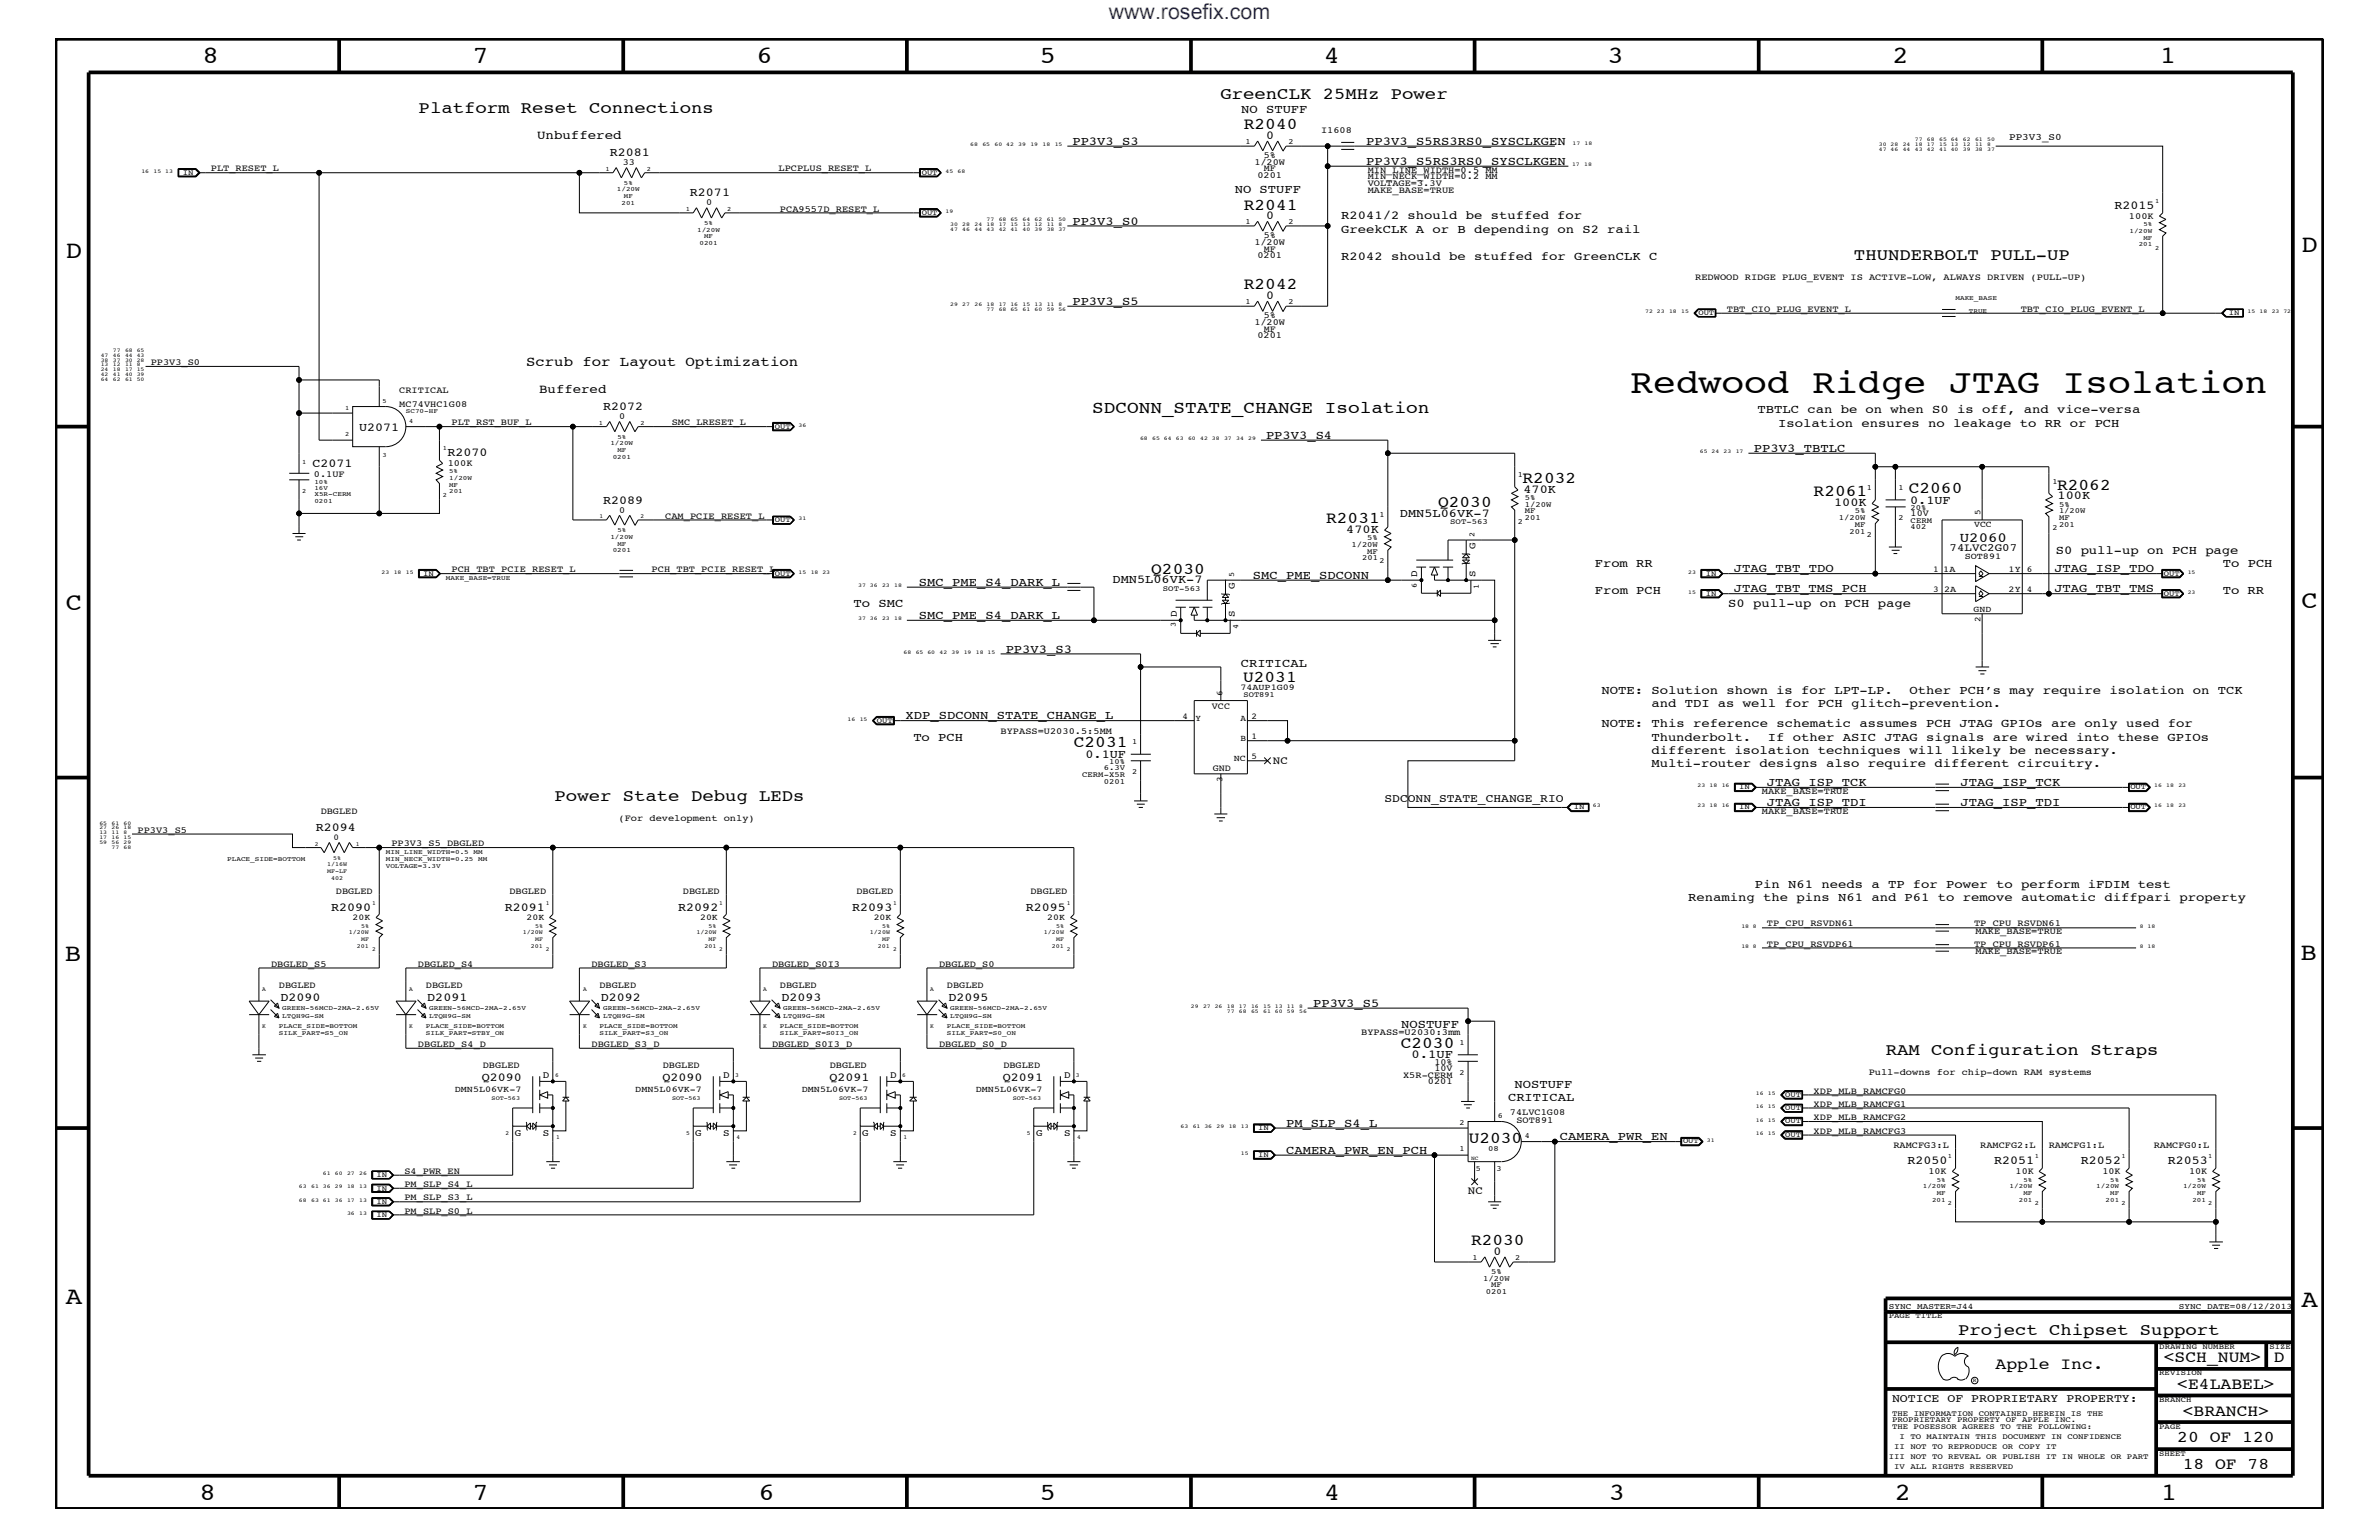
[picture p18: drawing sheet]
<svg xmlns="http://www.w3.org/2000/svg" width="432mm" height="279mm" viewBox="0 0 432 279" stroke-linecap="round" stroke-linejoin="round" font-family="sans-serif">
<defs><g id="words">
<text font-size="6.2" x="296" y="71.3">Redwood Ridge JTAG Isolation</text>
<g font-size="4.5">
<text x="36.7" y="11.5">8</text>
<text x="85.8" y="11.5">7</text>
<text x="137.3" y="11.5">6</text>
<text x="188.7" y="11.5">5</text>
<text x="240.3" y="11.5">4</text>
<text x="291.8" y="11.5">3</text>
<text x="343.5" y="11.5">2</text>
<text x="392" y="11.5">1</text>
<text x="11.9" y="46.8">D</text>
<text x="417.7" y="45.7">D</text>
<text x="11.9" y="110.6">C</text>
<text x="417.7" y="110.4">C</text>
<text x="11.8" y="174.3">B</text>
<text x="417.6" y="174.2">B</text>
<text x="11.9" y="236.7">A</text>
<text x="417.7" y="237.1">A</text>
<text x="36.2" y="272.1">8</text>
<text x="85.8" y="272.1">7</text>
<text x="137.7" y="272.1">6</text>
<text x="188.7" y="272.1">5</text>
<text x="240.4" y="272.1">4</text>
<text x="292" y="272.1">3</text>
<text x="343.9" y="272.1">2</text>
<text x="392.2" y="272.1">1</text>
</g>
<text font-size="3.9" fill="#00f" x="201.2" y="3.5">www.rosefix.com</text>
<text font-size="3.1" x="198.2" y="75">SDCONN_STATE_CHANGE Isolation</text>
<g font-size="3">
<text x="221.5" y="18">GreenCLK 25MHz Power</text>
<text x="76" y="20.4">Platform Reset Connections</text>
<text x="225.8" y="23.5">R2040</text>
<text x="225.8" y="38">R2041</text>
<text x="336.5" y="47.1">THUNDERBOLT PULL-UP</text>
<text x="225.8" y="52.5">R2042</text>
<text x="276.4" y="87.6">R2032</text>
<text x="346.5" y="89.5">C2060</text>
<text x="373.4" y="88.8">R2062</text>
<text x="240.7" y="94.9">R2031</text>
<text x="261" y="92">Q2030</text>
<text x="329.2" y="90">R2061</text>
<text x="209" y="104.1">Q2030</text>
<text x="225.6" y="123.7">U2031</text>
<text x="194.9" y="135.6">C2031</text>
<text x="100.7" y="145.3">Power State Debug LEDs</text>
<text x="254.3" y="190.2">C2030</text>
<text x="342.3" y="191.4">RAM Configuration Straps</text>
<text x="266.6" y="207.5">U2030</text>
<text x="267" y="225.9">R2030</text>
<text x="355.4" y="242.3">Project Chipset Support</text>
<text x="362.2" y="248.4">Apple Inc.</text>
<text x="392.7" y="247.1">&lt;SCH_NUM&gt;</text>
<text x="395.2" y="252">&lt;E4LABEL&gt;</text>
<text x="412.7" y="247.1">D</text>
<text x="396.2" y="256.8">&lt;BRANCH&gt;</text>
<text x="395.2" y="261.6">20 OF 120</text>
<text x="396.2" y="266.6">18 OF 78</text>
</g>
<g font-size="2.5">
<text x="95.5" y="66.5">Scrub for Layout Optimization</text>
<text x="355.7" y="98.3">U2060</text>
</g>
<g font-size="2.3">
<text x="97.5" y="25.3">Unbuffered</text>
<text x="97.9" y="71.3">Buffered</text>
</g>
<g font-size="2.2">
<text x="225.3" y="20.4">NO STUFF</text>
<text x="110.7" y="28.3">R2081</text>
<text x="194.6" y="26.3">PP3V3_S3</text>
<text x="229.8" y="25.2">0</text>
<text x="248" y="26.3">PP3V3_S5RS3RS0_SYSCLKGEN</text>
<text x="248" y="29.9">PP3V3_S5RS3RS0_SYSCLKGEN</text>
<text x="125.2" y="35.6">R2071</text>
<text x="224.1" y="35">NO STUFF</text>
<text x="194.6" y="40.8">PP3V3_S0</text>
<text x="229.8" y="39.7">0</text>
<text x="243.4" y="39.8">R2041/2 should be stuffed for</text>
<text x="383.8" y="37.9">R2015</text>
<text x="243.4" y="42.3">GreekCLK A or B depending on S2 rail</text>
<text x="243.4" y="47.1">R2042 should be stuffed for GreenCLK C</text>
<text x="194.6" y="55.3">PP3V3_S5</text>
<text x="229.8" y="54.2">0</text>
<text x="109.5" y="74.4">R2072</text>
<text x="319" y="75">TBTLC can be on when S0 is off, and vice-versa</text>
<text x="322.7" y="77.4">Isolation ensures no leakage to RR or PCH</text>
<text x="65.2" y="78.2">U2071</text>
<text x="81.2" y="82.7">R2070</text>
<text x="229.8" y="79.6">PP3V3_S4</text>
<text x="318.3" y="82">PP3V3_TBTLC</text>
<text x="56.7" y="84.7">C2071</text>
<text x="276.5" y="89.4">470K</text>
<text x="109.5" y="91.4">R2089</text>
<text x="254.1" y="93.8">DMN5L06VK-7</text>
<text x="332.9" y="91.8">100K</text>
<text x="346.7" y="91.4">0.1UF</text>
<text x="373.5" y="90.6">100K</text>
<text x="244.3" y="96.7">470K</text>
<text x="373.1" y="100.4">S0 pull-up on PCH page</text>
<text x="166.8" y="106.3">SMC_PME_S4_DARK_L</text>
<text x="201.9" y="105.9">DMN5L06VK-7</text>
<text x="227.4" y="105">SMC_PME_SDCONN</text>
<text x="289.5" y="107.7">From PCH</text>
<text x="289.5" y="102.9">From RR</text>
<text x="314.7" y="107.5">JTAG_TBT_TMS_PCH</text>
<text x="314.7" y="103.8">JTAG_TBT_TDO</text>
<text x="372.9" y="107.5">JTAG_TBT_TMS</text>
<text x="372.9" y="103.8">JTAG_ISP_TDO</text>
<text x="403.4" y="102.9">To PCH</text>
<text x="403.4" y="107.7">To RR</text>
<text x="154.9" y="110.2">To SMC</text>
<text x="166.8" y="112.3">SMC_PME_S4_DARK_L</text>
<text x="313.7" y="110.2">S0 pull-up on PCH page</text>
<text x="182.5" y="118.4">PP3V3_S3</text>
<text x="225.2" y="121">CRITICAL</text>
<text x="290.7" y="125.9">NOTE: Solution shown is for LPT-LP.</text>
<text x="346.6" y="125.9">Other PCH’s may require isolation on TCK</text>
<text x="164.3" y="130.5">XDP_SDCONN_STATE_CHANGE_L</text>
<text x="290.7" y="131.9">NOTE: This reference schematic assumes PCH JTAG GPIOs are only used for</text>
<text x="299.7" y="128.3">and TDI as well for PCH glitch-prevention.</text>
<text x="165.8" y="134.4">To PCH</text>
<text x="197" y="137.4">0.1UF</text>
<text x="299.7" y="134.4">Thunderbolt.</text>
<text x="299.7" y="136.8">different isolation techniques will likely be necessary.</text>
<text x="320.9" y="134.4">If other ASIC JTAG signals are wired into these GPIOs</text>
<text x="299.7" y="139.2">Multi-router designs also require different circuitry.</text>
<text x="320.7" y="142.6">JTAG_ISP_TCK</text>
<text x="355.9" y="142.6">JTAG_ISP_TCK</text>
<text x="320.7" y="146.2">JTAG_ISP_TDI</text>
<text x="355.9" y="146.2">JTAG_ISP_TDI</text>
<text x="57.3" y="150.7">R2094</text>
<text x="318.5" y="161.1">Pin N61 needs a TP for Power to perform iFDIM test</text>
<text x="60.1" y="165.2">R2090</text>
<text x="91.6" y="165.2">R2091</text>
<text x="123.1" y="165.2">R2092</text>
<text x="154.7" y="165.2">R2093</text>
<text x="186.2" y="165.2">R2095</text>
<text x="306.4" y="163.5">Renaming the pins N61 and P61 to remove automatic diffpari property</text>
<text x="50.9" y="181.6">D2090</text>
<text x="77.6" y="181.6">D2091</text>
<text x="109.1" y="181.6">D2092</text>
<text x="141.8" y="181.6">D2093</text>
<text x="172.1" y="181.6">D2095</text>
<text x="238.3" y="182.7">PP3V3_S5</text>
<text x="254.3" y="186.5">NOSTUFF</text>
<text x="256.2" y="192">0.1UF</text>
<text x="87.5" y="196.2">Q2090</text>
<text x="120.2" y="196.2">Q2090</text>
<text x="150.5" y="196.2">Q2091</text>
<text x="182" y="196.2">Q2091</text>
<text x="274.9" y="197.4">NOSTUFF</text>
<text x="273.7" y="199.8">CRITICAL</text>
<text x="233.4" y="209.3">CAMERA_PWR_EN_PCH</text>
<text x="233.4" y="204.4">PM_SLP_S4_L</text>
<text x="283.1" y="206.9">CAMERA_PWR_EN</text>
<text x="346.2" y="211.3">R2050</text>
<text x="361.9" y="211.3">R2051</text>
<text x="377.7" y="211.3">R2052</text>
<text x="393.4" y="211.3">R2053</text>
<text x="271.1" y="227.6">0</text>
</g>
<g font-size="2.1">
<text x="251.3" y="145.6">SDCONN_STATE_CHANGE_RIO</text>
<text x="343.4" y="254.4">NOTICE OF PROPRIETARY PROPERTY:</text>
</g>
<g font-size="2">
<text x="353.9" y="100">74LVC2G07</text>
<text x="231.1" y="138.6">NC</text>
<text x="266.4" y="216.6">NC</text>
</g>
<g font-size="1.8">
<text x="364.7" y="25.3">PP3V3_S0</text>
<text x="267.8" y="99.6" transform="rotate(-90 267.8 99.6)">G</text>
<text x="224.1" y="106.9" transform="rotate(-90 224.1 106.9)">G</text>
<text x="257.2" y="104.7" transform="rotate(-90 257.2 104.7)">D</text>
<text x="267.8" y="104.7" transform="rotate(-90 267.8 104.7)">S</text>
<text x="213.6" y="112" transform="rotate(-90 213.6 112)">D</text>
<text x="224.1" y="112" transform="rotate(-90 224.1 112)">S</text>
<text x="98.6" y="195.5">D</text>
<text x="131.2" y="195.5">D</text>
<text x="161.5" y="195.5">D</text>
<text x="193.1" y="195.5">D</text>
<text x="93.5" y="206">G</text>
<text x="98.6" y="206">S</text>
<text x="126.2" y="206">G</text>
<text x="131.2" y="206">S</text>
<text x="156.5" y="206">G</text>
<text x="161.5" y="206">S</text>
<text x="188" y="206">G</text>
<text x="193.1" y="206">S</text>
</g>
<g font-size="1.7">
<text x="227.7" y="29.9">1/20W</text>
<text x="229.4" y="28.6">5%</text>
<text x="239.8" y="24.1">I1608</text>
<text x="38.3" y="31.1">PLT_RESET_L</text>
<text x="113" y="30">33</text>
<text x="141.3" y="31.1">LPCPLUS_RESET_L</text>
<text x="228.2" y="32.3">0201</text>
<text x="229.4" y="31.1">MF</text>
<text x="248.2" y="32.5">MIN_NECK_WIDTH=0.2 MM</text>
<text x="248.2" y="35">MAKE_BASE=TRUE</text>
<text x="248.2" y="33.7">VOLTAGE=3.3V</text>
<text x="248.2" y="31.4">MIN_LINE_WIDTH=0.5 MM</text>
<text x="128.1" y="37.3">0</text>
<text x="141.6" y="38.4">PCA9557D_RESET_L</text>
<text x="386.4" y="39.7">100K</text>
<text x="227.7" y="44.4">1/20W</text>
<text x="228.2" y="46.8">0201</text>
<text x="229.4" y="45.7">MF</text>
<text x="229.4" y="43.2">5%</text>
<text x="307.7" y="50.7">REDWOOD RIDGE PLUG_EVENT IS ACTIVE-LOW, ALWAYS DRIVEN (PULL-UP)</text>
<text x="227.7" y="59">1/20W</text>
<text x="229.4" y="57.8">5%</text>
<text x="313.4" y="56.6">TBT_CIO_PLUG_EVENT_L</text>
<text x="366.8" y="56.6">TBT_CIO_PLUG_EVENT_L</text>
<text x="228.2" y="61.4">0201</text>
<text x="229.4" y="60.2">MF</text>
<text x="27.3" y="66.2">PP3V3_S0</text>
<text x="72.5" y="71.3">CRITICAL</text>
<text x="72.5" y="73.8">MC74VHC1G08</text>
<text x="82" y="77.2">PLT_RST_BUF_L</text>
<text x="112.4" y="76.1">0</text>
<text x="121.9" y="77.2">SMC_LRESET_L</text>
<text x="57" y="86.5">0.1UF</text>
<text x="81.3" y="84.5">100K</text>
<text x="112.4" y="93.1">0</text>
<text x="120.7" y="94.2">CAM_PCIE_RESET_L</text>
<text x="346.8" y="93.7">10V</text>
<text x="82" y="103.8">PCH_TBT_PCIE_RESET_L</text>
<text x="118.3" y="103.8">PCH_TBT_PCIE_RESET_L</text>
<text x="220" y="128.6">VCC</text>
<text x="181.6" y="133.2">BYPASS=U2030.5:5MM</text>
<text x="220.1" y="139.8">GND</text>
<text x="58.2" y="147.7">DBGLED</text>
<text x="112.3" y="149">(For development only)</text>
<text x="319.8" y="147.7">MAKE_BASE=TRUE</text>
<text x="319.8" y="144">MAKE_BASE=TRUE</text>
<text x="25" y="151.1">PP3V3_S5</text>
<text x="71" y="153.5">PP3V3_S5_DBGLED</text>
<text x="61" y="162.2">DBGLED</text>
<text x="92.5" y="162.2">DBGLED</text>
<text x="124" y="162.2">DBGLED</text>
<text x="155.4" y="162.2">DBGLED</text>
<text x="187" y="162.2">DBGLED</text>
<text x="320.7" y="171.7">TP_CPU_RSVDP61</text>
<text x="320.7" y="168.1">TP_CPU_RSVDN61</text>
<text x="358.3" y="168.1">TP_CPU_RSVDN61</text>
<text x="358.3" y="171.7">TP_CPU_RSVDP61</text>
<text x="358.6" y="169.5">MAKE_BASE=TRUE</text>
<text x="358.6" y="173.2">MAKE_BASE=TRUE</text>
<text x="49.2" y="175.4">DBGLED_S5</text>
<text x="50.6" y="179.3">DBGLED</text>
<text x="75.9" y="175.4">DBGLED_S4</text>
<text x="77.3" y="179.3">DBGLED</text>
<text x="107.4" y="175.4">DBGLED_S3</text>
<text x="108.8" y="179.3">DBGLED</text>
<text x="140.1" y="175.4">DBGLED_S0I3</text>
<text x="141.6" y="179.3">DBGLED</text>
<text x="170.4" y="175.4">DBGLED_S0</text>
<text x="171.9" y="179.3">DBGLED</text>
<text x="75.9" y="189.9">DBGLED_S4_D</text>
<text x="107.4" y="189.9">DBGLED_S3_D</text>
<text x="140.1" y="189.9">DBGLED_S0I3_D</text>
<text x="170.4" y="189.9">DBGLED_S0_D</text>
<text x="247.1" y="187.7">BYPASS=U2030:3mm</text>
<text x="87.6" y="193.7">DBGLED</text>
<text x="120.3" y="193.7">DBGLED</text>
<text x="150.6" y="193.7">DBGLED</text>
<text x="182.1" y="193.7">DBGLED</text>
<text x="254.7" y="195.5">X5R-CERM</text>
<text x="259.2" y="196.7">0201</text>
<text x="260.3" y="193.2">10%</text>
<text x="260.3" y="194.3">10V</text>
<text x="339.2" y="195">Pull-downs for chip-down RAM systems</text>
<text x="274.1" y="202.3">74LVC1G08</text>
<text x="275.3" y="203.7">SOT891</text>
<text x="329.2" y="200.9">XDP_MLB_RAMCFG1</text>
<text x="329.2" y="198.4">XDP_MLB_RAMCFG0</text>
<text x="329.2" y="203.2">XDP_MLB_RAMCFG2</text>
<text x="329.2" y="205.7">XDP_MLB_RAMCFG3</text>
<text x="343.7" y="208.3">RAMCFG3:L</text>
<text x="359.4" y="208.3">RAMCFG2:L</text>
<text x="371.9" y="208.3">RAMCFG1:L</text>
<text x="390.9" y="208.3">RAMCFG0:L</text>
<text x="73.4" y="215.3">PM_SLP_S4_L</text>
<text x="73.4" y="213">S4_PWR_EN</text>
<text x="350" y="213">10K</text>
<text x="365.8" y="213">10K</text>
<text x="381.6" y="213">10K</text>
<text x="397.3" y="213">10K</text>
<text x="73.4" y="217.8">PM_SLP_S3_L</text>
<text x="73.4" y="220.2">PM_SLP_S0_L</text>
</g>
<g font-size="1.6">
<text x="358.3" y="95.7">VCC</text>
<text x="359.5" y="93.5" transform="rotate(-90 359.5 93.5)">5</text>
<text x="356.6" y="101.4">SOT891</text>
<text x="350.9" y="103.7">1</text>
<text x="350.9" y="107.4">3</text>
<text x="352.7" y="103.8">1A</text>
<text x="352.9" y="107.5">2A</text>
<text x="364.6" y="103.8">1Y</text>
<text x="364.6" y="107.5">2Y</text>
<text x="367.9" y="103.8">6</text>
<text x="367.9" y="107.5">4</text>
<text x="358.2" y="111.1">GND</text>
<text x="359.5" y="112.9" transform="rotate(-90 359.5 112.9)">2</text>
<text x="225.1" y="125.2">74AUP1G09</text>
<text x="214.6" y="130.4">4</text>
<text x="217" y="130.8">Y</text>
<text x="221.9" y="126.4" transform="rotate(-90 221.9 126.4)">6</text>
<text x="225.1" y="130.8">A</text>
<text x="227.2" y="130.4">2</text>
<text x="225.1" y="134.4">B</text>
<text x="227.2" y="134.1">1</text>
<text x="227.2" y="137.7">5</text>
<text x="221.9" y="141.9" transform="rotate(-90 221.9 141.9)">3</text>
<text x="223.9" y="138">NC</text>
<text x="60.5" y="152.4">0</text>
<text x="64" y="167">20K</text>
<text x="95.6" y="167">20K</text>
<text x="127.1" y="167">20K</text>
<text x="158.6" y="167">20K</text>
<text x="190.1" y="167">20K</text>
<text x="82.5" y="198.1">DMN5L06VK-7</text>
<text x="115.3" y="198.1">DMN5L06VK-7</text>
<text x="145.5" y="198.1">DMN5L06VK-7</text>
<text x="177.1" y="198.1">DMN5L06VK-7</text>
</g>
<g font-size="1.5">
<text x="342.8" y="237.4">SYNC_MASTER=J44</text>
<text x="395.5" y="237.4">SYNC_DATE=08/12/2013</text>
</g>
<g font-size="1.4">
<text x="226.1" y="26.1">1</text>
<text x="233.8" y="26.1">2</text>
<text x="33.2" y="31.7">IN</text>
<text x="167.3" y="31.7">OUT</text>
<text x="167.3" y="39">OUT</text>
<text x="226.1" y="40.7">1</text>
<text x="233.8" y="40.7">2</text>
<text x="226.1" y="55.2">1</text>
<text x="233.8" y="55.2">2</text>
<text x="308.3" y="57.2">OUT</text>
<text x="404.5" y="57.2">IN</text>
<text x="140.6" y="77.8">OUT</text>
<text x="275.5" y="86.5">1</text>
<text x="338.8" y="88.9">1</text>
<text x="344.6" y="88.9">1</text>
<text x="372.5" y="87.7">1</text>
<text x="140.6" y="94.8">OUT</text>
<text x="250.4" y="93.8">1</text>
<text x="263.2" y="95.1">SOT-563</text>
<text x="275.5" y="95">2</text>
<text x="276.8" y="93.2">MF</text>
<text x="276.8" y="92">1/20W</text>
<text x="276.8" y="94.3">201</text>
<text x="276.8" y="90.7">5%</text>
<text x="333.8" y="94.3">1/20W</text>
<text x="336.6" y="95.6">MF</text>
<text x="336.6" y="93.2">5%</text>
<text x="344.6" y="94.3">2</text>
<text x="346.8" y="92.6">20%</text>
<text x="346.8" y="94.9">CERM</text>
<text x="373.7" y="94.3">MF</text>
<text x="373.7" y="93.2">1/20W</text>
<text x="373.7" y="95.6">201</text>
<text x="373.7" y="92">5%</text>
<text x="245.3" y="99.3">1/20W</text>
<text x="247.2" y="101.6">201</text>
<text x="248.2" y="100.4">MF</text>
<text x="248.2" y="98">5%</text>
<text x="267.6" y="97.4" transform="rotate(-90 267.6 97.4)">2</text>
<text x="335.7" y="96.8">201</text>
<text x="338.8" y="97.4">2</text>
<text x="346.8" y="96">402</text>
<text x="372.5" y="96.2">2</text>
<text x="76.8" y="104.4">IN</text>
<text x="140.6" y="104.4">OUT</text>
<text x="211.1" y="107.2">SOT-563</text>
<text x="224" y="104.7" transform="rotate(-90 224 104.7)">5</text>
<text x="250.4" y="102.2">2</text>
<text x="257.1" y="106.6" transform="rotate(-90 257.1 106.6)">6</text>
<text x="268.4" y="106.8" transform="rotate(-90 268.4 106.8)">1</text>
<text x="309.6" y="104.4">IN</text>
<text x="392.8" y="104.4">OUT</text>
<text x="213.4" y="113.8" transform="rotate(-90 213.4 113.8)">3</text>
<text x="309.6" y="108.1">IN</text>
<text x="392.8" y="108.1">OUT</text>
<text x="224.7" y="114.1" transform="rotate(-90 224.7 114.1)">4</text>
<text x="159.2" y="131.1">OUT</text>
<text x="225.7" y="126.5">SOT891</text>
<text x="205.5" y="135">1</text>
<text x="196.4" y="140.9">CERM-X5R</text>
<text x="200.3" y="139.7">6.3V</text>
<text x="200.3" y="142.2">0201</text>
<text x="201.3" y="138.6">10%</text>
<text x="205.5" y="140.4">2</text>
<text x="315.6" y="143.2">IN</text>
<text x="386.7" y="143.2">OUT</text>
<text x="285.7" y="146.8">IN</text>
<text x="315.6" y="146.8">IN</text>
<text x="386.7" y="146.8">OUT</text>
<text x="264.9" y="189.5">1</text>
<text x="264.9" y="195">2</text>
<text x="271.9" y="202.9">6</text>
<text x="324" y="203.8">OUT</text>
<text x="324" y="201.5">OUT</text>
<text x="324" y="199">OUT</text>
<text x="228.3" y="205.1">IN</text>
<text x="228.3" y="209.9">IN</text>
<text x="264.9" y="204.1">2</text>
<text x="264.9" y="208.9">1</text>
<text x="270.1" y="208.9">08</text>
<text x="276.8" y="206.5">4</text>
<text x="305.5" y="207.5">OUT</text>
<text x="324" y="206.3">OUT</text>
<text x="68.3" y="213.6">IN</text>
<text x="267.9" y="212.5">5</text>
<text x="271.6" y="212.5">3</text>
<text x="68.3" y="216">IN</text>
<text x="68.3" y="218.4">IN</text>
<text x="68.3" y="220.8">IN</text>
<text x="267.3" y="228.5">1</text>
<text x="269.2" y="232.4">1/20W</text>
<text x="270.6" y="233.5">MF</text>
<text x="270.6" y="231.1">5%</text>
<text x="275" y="228.5">2</text>
<text x="269.7" y="234.7">0201</text>
<text x="342.8" y="239.2">PAGE TITLE</text>
<text x="391.9" y="244.7">DRAWING NUMBER</text>
<text x="411.9" y="244.7">SIZE</text>
<text x="391.9" y="249.5">REVISION</text>
<text x="343.4" y="256.8">THE INFORMATION CONTAINED HEREIN IS THE</text>
<text x="391.9" y="254.4">BRANCH</text>
<text x="343.4" y="258">PROPRIETARY PROPERTY OF APPLE INC.</text>
<text x="343.4" y="259.3">THE POSESSOR AGREES TO THE FOLLOWING:</text>
<text x="343.8" y="262.9">II NOT TO REPRODUCE OR COPY IT</text>
<text x="344.8" y="261.1">I TO MAINTAIN THIS DOCUMENT IN CONFIDENCE</text>
<text x="391.9" y="259.3">PAGE</text>
<text x="342.8" y="264.7">III NOT TO REVEAL OR PUBLISH IT IN WHOLE OR PART</text>
<text x="343.8" y="266.6">IV ALL RIGHTS RESERVED</text>
<text x="391.9" y="264.1">SHEET</text>
</g>
<g font-size="1.2">
<text x="109.9" y="31">1</text>
<text x="112" y="34.7">1/20W</text>
<text x="113.2" y="35.9">MF</text>
<text x="113.2" y="33.6">5%</text>
<text x="117.4" y="31">2</text>
<text x="112.8" y="37.2">201</text>
<text x="124.5" y="38.2">1</text>
<text x="127.8" y="40.8">5%</text>
<text x="132" y="38.2">2</text>
<text x="389" y="41">5%</text>
<text x="391.2" y="36.8">1</text>
<text x="126.5" y="42">1/20W</text>
<text x="127" y="44.4">0201</text>
<text x="127.8" y="43.2">MF</text>
<text x="386.5" y="42.3">1/20W</text>
<text x="388.2" y="44.6">201</text>
<text x="389" y="43.5">MF</text>
<text x="391.2" y="45.3">2</text>
<text x="354.9" y="54.4">MAKE_BASE</text>
<text x="357.4" y="56.8">TRUE</text>
<text x="62.7" y="74.4">1</text>
<text x="69.4" y="73.2">5</text>
<text x="73.7" y="75">SC70-HF</text>
<text x="74.3" y="76.8">4</text>
<text x="108.7" y="77.1">1</text>
<text x="116.2" y="77.1">2</text>
<text x="62.7" y="79.2">2</text>
<text x="69.4" y="82.8">3</text>
<text x="80.3" y="81.6">1</text>
<text x="110.8" y="80.8">1/20W</text>
<text x="111.2" y="83.3">0201</text>
<text x="112.1" y="82">MF</text>
<text x="112.1" y="79.6">5%</text>
<text x="54.9" y="84.1">1</text>
<text x="54.9" y="89.5">2</text>
<text x="57.1" y="87.7">10%</text>
<text x="57.1" y="88.8">16V</text>
<text x="81.5" y="88.3">MF</text>
<text x="81.5" y="87.1">1/20W</text>
<text x="81.5" y="89.5">201</text>
<text x="81.5" y="85.9">5%</text>
<text x="57.1" y="91.2">0201</text>
<text x="57.1" y="90">X5R-CERM</text>
<text x="80.3" y="90.1">2</text>
<text x="110.8" y="97.7">1/20W</text>
<text x="111.2" y="100.2">0201</text>
<text x="112.1" y="99">MF</text>
<text x="112.1" y="96.5">5%</text>
<text x="80.9" y="105.3">MAKE_BASE=TRUE</text>
<text x="70" y="155">MIN_LINE_WIDTH=0.5</text>
<text x="86" y="155">MM</text>
<text x="41.2" y="156.2">PLACE_SIDE=BOTTOM</text>
<text x="70" y="157.4">VOLTAGE=3.3V</text>
<text x="70" y="156.2">MIN_NECK_WIDTH=0.25</text>
<text x="86.8" y="156.2">MM</text>
<text x="51.2" y="184.7">LTQH9G-SM</text>
<text x="51.2" y="183.2">GREEN-56MCD-2MA-2.65V</text>
<text x="77.9" y="184.7">LTQH9G-SM</text>
<text x="77.9" y="183.2">GREEN-56MCD-2MA-2.65V</text>
<text x="109.5" y="184.7">LTQH9G-SM</text>
<text x="109.5" y="183.2">GREEN-56MCD-2MA-2.65V</text>
<text x="142.2" y="184.7">LTQH9G-SM</text>
<text x="142.2" y="183.2">GREEN-56MCD-2MA-2.65V</text>
<text x="172.5" y="184.7">LTQH9G-SM</text>
<text x="172.5" y="183.2">GREEN-56MCD-2MA-2.65V</text>
<text x="50.6" y="186.5">PLACE_SIDE=BOTTOM</text>
<text x="50.6" y="187.7">SILK_PART=S5_ON</text>
<text x="77.3" y="186.5">PLACE_SIDE=BOTTOM</text>
<text x="77.3" y="187.7">SILK_PART=STBY_ON</text>
<text x="108.8" y="186.5">PLACE_SIDE=BOTTOM</text>
<text x="108.8" y="187.7">SILK_PART=S3_ON</text>
<text x="141.6" y="187.7">SILK_PART=S0I3_ON</text>
<text x="141.6" y="186.5">PLACE_SIDE=BOTTOM</text>
<text x="171.9" y="187.7">SILK_PART=S0_ON</text>
<text x="171.9" y="186.5">PLACE_SIDE=BOTTOM</text>
<text x="349" y="215.6">1/20W</text>
<text x="351.5" y="214.4">5%</text>
<text x="353.6" y="210.2">1</text>
<text x="364.7" y="215.6">1/20W</text>
<text x="367.3" y="214.4">5%</text>
<text x="369.3" y="210.2">1</text>
<text x="380.5" y="215.6">1/20W</text>
<text x="383" y="214.4">5%</text>
<text x="385.1" y="210.2">1</text>
<text x="396.2" y="215.6">1/20W</text>
<text x="398.8" y="214.4">5%</text>
<text x="400.8" y="210.2">1</text>
<text x="350.7" y="218">201</text>
<text x="351.5" y="216.9">MF</text>
<text x="353.6" y="218.6">2</text>
<text x="366.4" y="218">201</text>
<text x="367.3" y="216.9">MF</text>
<text x="369.3" y="218.6">2</text>
<text x="382.2" y="218">201</text>
<text x="383" y="216.9">MF</text>
<text x="385.1" y="218.6">2</text>
<text x="397.9" y="218">201</text>
<text x="398.8" y="216.9">MF</text>
<text x="400.8" y="218.6">2</text>
</g>
<g font-size="1.1">
<text x="108.8" y="94">1</text>
<text x="116.2" y="94">2</text>
<text x="57.1" y="153.4">2</text>
<text x="60.5" y="156">5%</text>
<text x="64.6" y="153.4">1</text>
<text x="59.4" y="157.2">1/16W</text>
<text x="59.4" y="158.4">MF-LF</text>
<text x="60.1" y="159.6">402</text>
<text x="67.6" y="164.1">1</text>
<text x="99.1" y="164.1">1</text>
<text x="130.6" y="164.1">1</text>
<text x="162.1" y="164.1">1</text>
<text x="193.6" y="164.1">1</text>
<text x="63.3" y="169.5">1/20W</text>
<text x="64.8" y="172">201</text>
<text x="65.5" y="170.7">MF</text>
<text x="65.5" y="168.3">5%</text>
<text x="67.6" y="172.6">2</text>
<text x="94.9" y="169.5">1/20W</text>
<text x="96.4" y="172">201</text>
<text x="97.1" y="170.7">MF</text>
<text x="97.1" y="168.3">5%</text>
<text x="99.1" y="172.6">2</text>
<text x="126.4" y="169.5">1/20W</text>
<text x="127.8" y="172">201</text>
<text x="128.6" y="170.7">MF</text>
<text x="128.6" y="168.3">5%</text>
<text x="130.6" y="172.6">2</text>
<text x="157.9" y="169.5">1/20W</text>
<text x="159.3" y="172">201</text>
<text x="160.1" y="170.7">MF</text>
<text x="160.1" y="168.3">5%</text>
<text x="162.1" y="172.6">2</text>
<text x="189.5" y="169.5">1/20W</text>
<text x="190.9" y="172">201</text>
<text x="191.7" y="170.7">MF</text>
<text x="191.7" y="168.3">5%</text>
<text x="193.6" y="172.6">2</text>
<text x="47.6" y="179.9">A</text>
<text x="74.3" y="179.9">A</text>
<text x="105.8" y="179.9">A</text>
<text x="138.5" y="179.9">A</text>
<text x="168.8" y="179.9">A</text>
<text x="47.6" y="186.5">K</text>
<text x="74.3" y="186.5">K</text>
<text x="105.8" y="186.5">K</text>
<text x="138.5" y="186.5">K</text>
<text x="168.8" y="186.5">K</text>
<text x="100.8" y="195.4">6</text>
<text x="133.4" y="195.4">3</text>
<text x="163.7" y="195.4">6</text>
<text x="195.2" y="195.4">3</text>
<text x="89.2" y="199.5">SOT-563</text>
<text x="122" y="199.5">SOT-563</text>
<text x="152.3" y="199.5">SOT-563</text>
<text x="183.8" y="199.5">SOT-563</text>
<text x="91.8" y="205.9">2</text>
<text x="100.9" y="206.6">1</text>
<text x="124.5" y="205.9">5</text>
<text x="133.7" y="206.6">4</text>
<text x="154.9" y="205.9">2</text>
<text x="164" y="206.6">1</text>
<text x="186.4" y="205.9">5</text>
<text x="195.5" y="206.6">4</text>
</g>
<g font-size="1">
<text x="176.1" y="26.5">68</text>
<text x="178.3" y="26.5">65</text>
<text x="180.5" y="26.5">60 42</text>
<text x="184.8" y="26.5">39</text>
<text x="187" y="26.5">19</text>
<text x="189.2" y="26.5">18</text>
<text x="191.4" y="26.5">15</text>
<text x="285.4" y="26.3">17</text>
<text x="287.6" y="26.3">18</text>
<text x="341" y="26.5">30 28</text>
<text x="341" y="27.4">47 46</text>
<text x="345.4" y="26.5">24</text>
<text x="345.4" y="27.4">44</text>
<text x="347.6" y="26.5">18</text>
<text x="347.6" y="27.4">43</text>
<text x="347.6" y="25.6">77</text>
<text x="349.8" y="26.5">17</text>
<text x="349.8" y="27.4">42</text>
<text x="349.8" y="25.6">68</text>
<text x="352" y="27.4">41 40</text>
<text x="352" y="25.6">65 64</text>
<text x="352" y="26.5">15 13</text>
<text x="356.3" y="27.4">39</text>
<text x="356.3" y="25.6">62</text>
<text x="356.3" y="26.5">12</text>
<text x="358.5" y="26.5">11</text>
<text x="358.5" y="27.4">38</text>
<text x="358.5" y="25.6">61</text>
<text x="360.7" y="26.5">8</text>
<text x="360.7" y="27.4">37</text>
<text x="360.7" y="25.6">50</text>
<text x="25.7" y="31.4">16</text>
<text x="27.9" y="31.4">15 13</text>
<text x="171.6" y="31.4">45</text>
<text x="173.8" y="31.4">68</text>
<text x="285.3" y="30.2">17</text>
<text x="287.5" y="30.2">18</text>
<text x="171.6" y="38.6">19</text>
<text x="172.5" y="41">30</text>
<text x="172.5" y="41.9">47</text>
<text x="174.7" y="41">28</text>
<text x="174.7" y="41.9">46</text>
<text x="176.9" y="41">24</text>
<text x="176.9" y="41.9">44</text>
<text x="179.1" y="41">18</text>
<text x="179.1" y="41.9">43</text>
<text x="179.1" y="40.2">77</text>
<text x="181.3" y="41">17 15</text>
<text x="181.3" y="41.9">42 41</text>
<text x="181.3" y="40.2">68 65</text>
<text x="185.6" y="41">13</text>
<text x="185.6" y="41.9">40</text>
<text x="185.6" y="40.2">64</text>
<text x="187.8" y="41">12</text>
<text x="187.8" y="41.9">39</text>
<text x="187.8" y="40.2">62</text>
<text x="190" y="41">11 8</text>
<text x="190" y="41.9">38 37</text>
<text x="190" y="40.2">61 50</text>
<text x="172.5" y="55.6">29</text>
<text x="174.7" y="55.6">27</text>
<text x="176.9" y="55.6">26</text>
<text x="179.1" y="55.6">18</text>
<text x="179.1" y="56.5">77</text>
<text x="181.3" y="55.6">17 16</text>
<text x="181.3" y="56.5">68 65</text>
<text x="185.6" y="55.6">15</text>
<text x="185.6" y="56.5">61</text>
<text x="187.8" y="55.6">13</text>
<text x="187.8" y="56.5">60</text>
<text x="190" y="55.6">11 8</text>
<text x="190" y="56.5">59 56</text>
<text x="298.6" y="56.8">72 23</text>
<text x="302.9" y="56.8">18</text>
<text x="305.1" y="56.8">15</text>
<text x="407.9" y="56.8">15</text>
<text x="410.1" y="56.8">18</text>
<text x="412.3" y="56.8">23 72</text>
<text x="18.3" y="65.6">38</text>
<text x="18.3" y="64.7">47</text>
<text x="20.5" y="65.6">37</text>
<text x="20.5" y="64.7">46</text>
<text x="20.5" y="63.9">77</text>
<text x="22.7" y="65.6">30 28</text>
<text x="22.7" y="64.7">44 43</text>
<text x="22.7" y="63.9">68 65</text>
<text x="18.3" y="67.3">24</text>
<text x="18.3" y="68.3">42</text>
<text x="18.3" y="69.1">64</text>
<text x="18.3" y="66.5">13</text>
<text x="20.5" y="67.3">18</text>
<text x="20.5" y="68.3">41</text>
<text x="20.5" y="69.1">62</text>
<text x="20.5" y="66.5">12</text>
<text x="22.7" y="66.5">11 8</text>
<text x="22.7" y="67.3">17 15</text>
<text x="22.7" y="68.3">40 39</text>
<text x="22.7" y="69.1">61 50</text>
<text x="144.9" y="77.4">36</text>
<text x="206.9" y="79.9">68</text>
<text x="209.1" y="79.9">65 64</text>
<text x="213.4" y="79.9">63</text>
<text x="215.6" y="79.9">60</text>
<text x="217.8" y="79.9">42 38</text>
<text x="222.2" y="79.9">37</text>
<text x="224.4" y="79.9">34</text>
<text x="226.6" y="79.9">29</text>
<text x="308.5" y="82.2">65 24</text>
<text x="312.8" y="82.2">23</text>
<text x="315" y="82.2">17</text>
<text x="144.9" y="94.3">31</text>
<text x="69.3" y="104.1">23</text>
<text x="71.5" y="104.1">18</text>
<text x="73.7" y="104.1">15</text>
<text x="144.9" y="104.1">15</text>
<text x="147.1" y="104.1">18 23</text>
<text x="155.8" y="106.5">37 36</text>
<text x="160.1" y="106.5">23</text>
<text x="162.3" y="106.5">18</text>
<text x="306.4" y="104.1">23</text>
<text x="306.4" y="107.7">15</text>
<text x="397.1" y="107.7">23</text>
<text x="397.1" y="104.1">15</text>
<text x="155.8" y="112.6">37 36</text>
<text x="160.1" y="112.6">23</text>
<text x="162.3" y="112.6">18</text>
<text x="164" y="118.6">68</text>
<text x="166.2" y="118.6">65 60</text>
<text x="170.5" y="118.6">42</text>
<text x="172.7" y="118.6">39</text>
<text x="174.9" y="118.6">19</text>
<text x="177.1" y="118.6">18 15</text>
<text x="153.8" y="130.8">16</text>
<text x="156" y="130.8">15</text>
<text x="308.1" y="142.9">23</text>
<text x="310.3" y="142.9">18</text>
<text x="312.5" y="142.9">16</text>
<text x="391" y="142.9">16</text>
<text x="393.2" y="142.9">18</text>
<text x="395.4" y="142.9">23</text>
<text x="18" y="149.6">65</text>
<text x="20.2" y="149.6">61</text>
<text x="22.4" y="149.6">60</text>
<text x="289.1" y="146.5">63</text>
<text x="308.1" y="146.5">23</text>
<text x="310.3" y="146.5">18</text>
<text x="312.5" y="146.5">16</text>
<text x="391" y="146.5">16</text>
<text x="393.2" y="146.5">18</text>
<text x="395.4" y="146.5">23</text>
<text x="18" y="151.3">13</text>
<text x="18" y="152.3">17</text>
<text x="18" y="150.5">27</text>
<text x="18" y="153.1">59</text>
<text x="20.2" y="151.3">11</text>
<text x="20.2" y="152.3">16</text>
<text x="20.2" y="150.5">26</text>
<text x="20.2" y="153.1">56</text>
<text x="20.2" y="154">77</text>
<text x="22.4" y="151.3">8</text>
<text x="22.4" y="152.3">15</text>
<text x="22.4" y="150.5">18</text>
<text x="22.4" y="153.1">29</text>
<text x="22.4" y="154">68</text>
<text x="316.1" y="172">18 8</text>
<text x="316.1" y="168.3">18 8</text>
<text x="388.4" y="168.3">8</text>
<text x="388.4" y="172">8</text>
<text x="389.8" y="168.3">18</text>
<text x="389.8" y="172">18</text>
<text x="216.2" y="182.9">29</text>
<text x="218.4" y="182.9">27 26</text>
<text x="222.7" y="182.9">18</text>
<text x="222.7" y="183.8">77</text>
<text x="224.9" y="182.9">17</text>
<text x="224.9" y="183.8">68</text>
<text x="227.1" y="183.8">65</text>
<text x="227.1" y="182.9">16</text>
<text x="229.3" y="182.9">15 13</text>
<text x="229.3" y="183.8">61 60</text>
<text x="233.6" y="182.9">11</text>
<text x="233.6" y="183.8">59</text>
<text x="235.8" y="182.9">8</text>
<text x="235.8" y="183.8">56</text>
<text x="318.7" y="203.5">16</text>
<text x="318.7" y="201">16</text>
<text x="318.7" y="198.7">16</text>
<text x="320.9" y="203.5">15</text>
<text x="320.9" y="201">15</text>
<text x="320.9" y="198.7">15</text>
<text x="214.3" y="204.7">63</text>
<text x="216.5" y="204.7">61 36</text>
<text x="220.8" y="204.7">29</text>
<text x="223" y="204.7">18</text>
<text x="225.2" y="204.7">13</text>
<text x="225.2" y="209.6">15</text>
<text x="309.8" y="207.1">31</text>
<text x="318.7" y="205.9">16</text>
<text x="320.9" y="205.9">15</text>
<text x="54.3" y="215.6">63</text>
<text x="56.5" y="215.6">61 36</text>
<text x="58.6" y="213.2">61</text>
<text x="60.8" y="213.2">60</text>
<text x="60.8" y="215.6">29</text>
<text x="63" y="213.2">27</text>
<text x="63" y="215.6">18</text>
<text x="65.2" y="213.2">26</text>
<text x="65.2" y="215.6">13</text>
<text x="267" y="210.5">NC</text>
<text x="54.3" y="218">68</text>
<text x="56.5" y="218">63 61</text>
<text x="60.8" y="218">36</text>
<text x="63" y="218">17</text>
<text x="63" y="220.4">36</text>
<text x="65.2" y="218">13</text>
<text x="65.2" y="220.4">13</text>
<text x="358.1" y="250.7">R</text>
</g>
</g></defs>
<g fill="none" stroke="#000" stroke-width=".18">
<path d="M32.3 30.6h3.3l.7 .7-.7 .8h-3.3zM32.3 30.7h3.3l.6 .6-.6 .7h-3.3M32.4 30.7h3.1l.6 .6M32.4 30.7v1.3M35.5 30.7l.7 .6-.7 .7M36.1 31.3l-.6 .6h-3.1M36.1 31.3h21.8v48.6h6.1M57.9 31.3h47.3M166.9 37.9h3.2l.8 .7-.8 .8h-3.2zM166.9 30.6h3.2l.8 .7-.8 .8h-3.2zM167 37.9v1.4h3.1l.7-.7M167 30.7h3.1l.7 .6-.7 .7h-3.1z"/>
<path d="M167 37.9h3.1l.7 .7M167.1 31.3h-50.1l-.6 1-.9-1.9-.9 1.9-.9-1.9-.9 1.9-.9-1.9-.6 .9h-6.1v7.3h20.6l.6-.9 .9 1.9 1-1.9 .8 1.9 1-1.9 .9 1.9 .6-1h35.5M167.1 30.7h3l.6 .6-.6 .6h-3zM167.1 38h3l.6 .6-.6 .6h-3zM170.1 37.9l.7 .7M193.7 26.5h34l.6-.9 .9 1.8 .9-1.8 .9 1.8 .9-1.8 .9 1.8M241 30.2h43.7M241 26.5v14.5h-7.6l-.6 1M243.4 27.1h2.4M243.4 25.8h2.4M282.2 26.5h-48.8l-.6 .9M362.2 26.5h30.3v12.1l-.6 .6 1.2 .6-1.2 .6 1.2 .6-1.2 .7 1.2 .6-.6 .6v13.9h11"/>
<path d="M193.7 55.6h34l.6-1 .9 1.9 .9-1.9 .9 1.9 .9-1.9 .9 1.9M193.7 41h34l.6-.9 .9 1.8 .9-1.8 .9 1.8 .9-1.8 .9 1.8M241 41v14.6h-7.6l-.6 1M308.2 56.1l-.7 .7 .7 .7M308.2 56.1h3.2v1.4h-3.2M308.2 56.1h3.1v1.3h-3.1l-.6-.6zM308.2 56.1l-.8 .7 .8 .7M308.3 56.1l-.6 .7 .6 .6M311.3 56.8h81.2M352.5 57.4h2.4M352.5 56.1h2.4M404 56.1l-.8 .7 .8 .7"/>
<path d="M404 56.1l-.7 .7 .7 .7M404 56.1h3.2v1.4h-3.2M404.1 56.1l-.7 .7 .7 .6M404.1 56.1l-.6 .7 .6 .6M404.1 56.1h3v1.3h-3M26.4 66.5h27.9v2.4h14.5v4.9M54.3 68.9v6M64 74.9h-9.7v11M73.7 77.4h6.1v6.1l.6 .6-1.2 .6 1.2 .6-1.2 .6 1.2 .6-1.2 .6 .6 .6v5.5h-11M79.8 77.4h30.3l.6-.9 .9 1.8 .8-1.8 1 1.8 .9-1.8 .9 1.8 .6-.9h24.6M104 77.4v16.9h6.1l.6-.8 .9 1.8 .8-1.8 1 1.8 .9-1.8 .9 1.8M140.2 76.6h3.2l.8 .8-.8 .8h-3.2z"/>
<path d="M140.3 76.7h3.1l.7 .7-.7 .7h-3.1zM140.4 76.8h3l.6 .6-.6 .6h-3zM228.9 79.9h23v15.7l-.6 .6 1.2 .6-1.2 .6 1.2 .6-1.2 .7 1.2 .5-.6 .6v5.5h6.1M52.5 87.1h3.6M52.5 85.9h3.6M53.1 96.8h2.4M53.6 97.4h1.4M53.9 98h.7M54.3 93.2v3.6M68.8 81v12.2h-14.5v-6.1M70.1 81a3.6 3.6 0 0 0 3.6-3.6 3.6 3.6 0 0 0-3.7-3.6h-6v7.2h6M140.3 93.7v1.4"/>
<path d="M140.3 95h3.1M140.3 93.7h3.1M140.4 93.7v1.3M140.4 94.3h-24.6l-.6 1.1M143.4 93.7l.6 .6-.6 .7M143.4 93.7l.8 .6-.8 .8M143.4 93.7l.7 .6M143.4 93.7h-3.2v1.4h3.2M144.1 94.3l-.7 .8M144.1 94.3l-.7 .7M251.9 82.2h23v6.1l.6 .6-1.2 .6 1.2 .6-1.2 .6 1.2 .7-1.2 .6 .6 .6v5.4h-12.1v3.6M266.1 98v2.5l-.7 .7h1.3l-.6-.7"/>
<path d="M274.9 98v40h-19.4v8.5h29.2M317.4 82.2h23v2.5M342.2 90.7h3.7M342.2 92h3.7M342.8 99.2h2.4M343.3 99.8h1.5M344 90.7v-6h-3.6v6l-.6 .7 1.2 .6-1.2 .6 1.2 .6-1.2 .5 1.2 .6-.6 .7v9.1M344 92v7.2M344 84.7h15.8M352.5 94.3h14.6v17.1h-14.6zM359.8 94.3v-9.6h12.1v4.8l.7 .6-1.3 .6 1.3 .7-1.3 .6 1.3 .6-1.3 .6 .6 .5v14M76 103.3h3.2l.7 .8-.7 .7h-3.2z"/>
<path d="M76.1 103.5h3.1l.6 .6-.6 .6h-3.1zM79.2 103.4l.6 .7-.6 .7M79.2 103.4h-3.2v1.4h3.2M79.2 103.4l.7 .7M79.8 104.1h60.6M79.9 104.1l-.7 .7M112.4 104.7h2.5M112.4 103.5h2.5M140.2 103.3h3.2l.8 .8-.8 .7h-3.2zM140.3 103.4h3.1l.7 .7-.7 .7h-3.1zM140.4 103.5h3l.6 .6-.6 .6h-3zM164.6 106.5h34v6h-34"/>
<path d="M181.6 118.6h25.4v18.2M193.7 107.1h2.4M193.7 105.9h2.4M198.6 112.5h15.7M213.4 110.2h1.8M213.4 108.9h6.7M214.3 110.2v4.7h2.9M215.8 110.2h1.9M216.8 110.2l.6 1.4h-1.2zM217.2 114.3v1.2M217.2 114.9l.7-.6v1.2zM218.3 110.2h1.8"/>
<path d="M219.1 110.2v2.3M221.7 107.7l1.3 .1 .2 .2M222.4 108.4v.5M222.4 109.5l-.6-.6h1.2l-.6 .6v3M222.5 105.2l-.1 2.6-.6 .6h1.2l-.6-.6M223.2 109.4l-1.4 .1-.1 .2M223.4 112.5l-.1 2.4h-5.4M251.9 105.3h-32.8v3.6M257.1 102.9h1.7M257.1 101.6h6.7M258 102.9v4.7h2.9M259.4 102.9h1.9"/>
<path d="M260.4 104.3v1h10.9v7.2h-54.5v-.9M260.4 102.9l.6 1.4h-1.2zM260.9 107v1.2M261.5 107v1.2l-.6-.6zM261.9 102.9h1.9M262.8 102.9v2.4M265.4 100.4l1.3 .1 .1 .2M266.1 102.2l-.7-.6h1.3l-.6 .6v3.1M266.1 101.2v.4M266.8 102.1l-1.4 .1v.2M267 105.3v2.3h-5.5M270.1 116.2h2.4"/>
<path d="M270.5 116.8h1.6M270.9 117.4h.7M271.3 112.5v3.7M308.7 103.3h3.3l.7 .8-.7 .7h-3.3zM308.7 107h3.3l.7 .7-.7 .8h-3.3zM308.9 107.1h3l.6 .6-.6 .6h-3zM308.9 103.5h3l.6 .6-.6 .6h-3zM311.9 103.4l.7 .7-.7 .7M311.9 107l.7 .7-.7 .7M311.9 103.4h-3.1v1.4h3.1M311.9 107h-3.1v1.4h3.1M311.9 103.4l.8 .7"/>
<path d="M311.9 107l.8 .7M312.5 104.1h46.1M312.5 107.7h46.1M312.7 104.1l-.8 .7M312.7 107.7l-.8 .7M343.7 100.4h.7M358.6 106.3l2.4 1.4-2.4 1.5zM358.6 102.6l2.4 1.5-2.4 1.4zM359.2 104.6h.7M359.2 108.2h.7M359.5 107.2l.4 .5-.4 .5-.3-.5zM359.5 103.6l.4 .5-.4 .5-.3-.5z"/>
<path d="M359.8 111.4v9.6M361 107.7h31.5M361 104.1h31.5M392.4 103.3h3.3l.6 .8-.6 .7h-3.3zM392.4 107h3.3l.6 .7-.6 .8h-3.3zM392.5 103.5h3.1l.6 .6-.6 .6h-3.1zM392.5 107.1h3.1l.6 .6-.6 .6h-3.1zM395.6 103.4h-3.1v1.4h3.1M395.6 107h-3.1v1.4h3.1M395.6 107l.7 .7-.7 .7M395.6 103.4l.7 .7-.7 .7M395.6 107l.7 .7"/>
<path d="M395.6 103.4l.7 .7M396.3 107.7l-.7 .7M396.3 104.1l-.7 .7M158.5 130.7l.7-.5h2.9v1.1h-2.9zM159.1 131.4h3.2M159.1 130.1l-.7 .6 .7 .7M159.1 130.1l-.6 .6 .6 .7M159.1 130h3.2v1.5h-3.2l-.8-.8zM159.1 130.1h3.2M162.1 130.7h54.7M162.2 130.1v1.3M205.2 136.8h3.7"/>
<path d="M205.2 138h3.7M207 121h14.6v6.1M207 138v7.3M216.8 127.1h9.6v13.3h-9.6zM226.4 130.7h7.3v3.7M226.4 138h3.7M226.4 134.4h48.5M229.5 137.4l1.1 1.2M230.6 137.4l-1.1 1.2M358.6 121h2.4M359.1 121.7h1.4M359.4 122.3h.8"/>
<path d="M24 151.3h29.1v2.5h5.2l.5 .9 1-1.9 .8 1.9 1-1.9 .9 1.9 .9-1.9 .6 1h4.8v12.1l-.6 .6 1.2 .6-1.2 .6 1.2 .6-1.2 .6 1.2 .6-.6 .6v5.5h-21.8v6M68.8 153.8h31.5M131.8 153.8h-31.5v12.1l-.6 .6 1.2 .6-1.2 .6 1.2 .6-1.2 .6 1.2 .6-.6 .6v5.5h-26.6v6M163.4 153.8h-31.6v12.1l-.6 .6 1.3 .6-1.3 .6 1.3 .6-1.3 .6 1.3 .6-.7 .6v5.5h-26.6v6M205.8 145.3h2.5M206.3 145.9h1.5M206.7 146.5h.7M220.4 147.7h2.4M220.8 148.4h1.5M221.2 148.9h.7M221.6 140.4v7.3M284.4 146.5l.8-.8h3.2v1.6h-3.2z"/>
<path d="M285.2 145.8l-.6 .7 .6 .7M285.2 147.2h3.2M285.2 145.8l-.7 .7 .7 .7M285.2 145.8h3.2M288.3 145.8v1.4M288.3 145.9h-3l-.6 .6 .6 .6h3M314.8 145.7h3.2l.8 .8-.8 .8h-3.2zM314.8 145.8h3.2M314.8 142.2h3.2M314.8 147.2h3.2M314.8 142.1h3.2l.8 .8-.8 .7h-3.2zM314.8 143.5h3.2"/>
<path d="M314.9 142.2v1.3M314.9 145.8v1.4M315 145.9h2.9l.6 .6-.6 .6h-2.9zM315 142.3h2.9l.6 .6-.6 .5h-2.9zM318 145.8l.7 .7-.7 .7M318 142.2l.7 .7-.7 .6M318 145.8l.6 .7-.6 .7M318 142.2l.6 .7-.6 .6M318.5 146.5h67.9M318.5 142.9h67.9M351.3 145.9h2.5M351.3 147.1h2.5"/>
<path d="M351.3 143.4h2.5M351.3 142.3h2.5M386.4 145.7h3.2l.7 .8-.7 .8h-3.2zM386.4 145.8h3.2l.7 .7-.7 .7h-3.2M386.4 142.1h3.2l.7 .8-.7 .7h-3.2zM386.4 142.2h3.2l.7 .7-.7 .6h-3.2M386.4 142.2v1.3M386.4 145.8v1.4M386.4 145.9h3.1l.6 .6-.6 .6h-3.1M386.4 142.3h3.1l.6 .6-.6 .5h-3.1M389.5 145.8l.7 .7-.7 .7M389.5 142.2l.7 .7-.7 .6"/>
<path d="M319.8 168.3h67.9M319.8 172h67.9M351.3 168.9h2.5M351.3 167.7h2.5M351.3 172.6h2.5M351.3 171.4h2.5M45.2 184.1h3.7M45.8 191.4h2.5M46.3 192h1.5M46.7 192.6h.7M47 184.1l1.9-2.5h-3.7l1.8 2.5v7.3M49.1 183.2l1.5 1.5"/>
<path d="M49.1 181.4l1.5 1.5M50.4 182l.2 .9-.8-.3zM50.4 183.8l.2 .9-.8-.3zM71.9 184.1h3.6M73.7 184.1l1.8-2.5h-3.6l1.8 2.5v6.1h26.6v6M75.8 183.2l1.5 1.5M75.8 181.4l1.5 1.5M76.5 184.4l.6-.6 .2 .9zM77.1 182l.2 .9-.8-.3zM96.7 195.3v6.7M98 196.2h4.7v2.9M98 198.7l1.4-.6v1.1z"/>
<path d="M98 195.3v1.8M98 197.7v1.9M99.4 198.7h.9v12.1M102.1 199.1h1.2M102.7 199.1l.6 .7h-1.2zM102.7 199.8v5.4h-2.4l.1-.1M103.4 184.1h3.6M105.2 184.1l1.8-2.5h-3.6l1.8 2.5v6.1h27.9v6M107.4 183.2l1.4 1.5M107.4 181.4l1.4 1.5M108.5 182l.3 .9-.8-.3zM108.5 183.8l.3 .9-.8-.3z"/>
<path d="M129.5 195.3v6.7M130.6 198.7l1.6-.6v1.1zM130.6 195.3v1.8M130.6 197.7v1.9M130.6 196.2h4.9v2.9M132.2 198.7h.9v12.1M134.8 199.1h1.3M135.5 199.1l.6 .7h-1.3zM135.5 199.8v5.4h-2.4l.1-.1M136.2 184.1h3.6M137.9 184.1l1.9-2.5h-3.6l1.7 2.5v6.1h25.5v6M137.9 181.6v-6h25.5v-5.5l.6-.6-1.2-.6 1.2-.6-1.2-.6 1.2-.6-1.2-.6 .6-.6v-12.1h31.5v12.1l-.6 .6 1.2 .6-1.2 .6 1.2 .6-1.2 .6 1.2 .6-.6 .6v5.5h-26.7v6"/>
<path d="M140 183.2l1.6 1.5M140 181.4l1.6 1.5M140.6 184.4l.7-.6 .3 .9zM140.6 182.6l.7-.6 .3 .9zM159.8 195.3v6.7M161 198.7l1.5-.6v1.1zM161 195.3v1.8M161 197.7v1.9M161 196.2h4.8v2.9M162.5 198.7h.9v12.1M165.1 199.8l.7-.7 .6 .7zM165.1 199.1h1.3"/>
<path d="M165.8 199.8v5.4h-2.4l.1-.1M166.5 184.1h3.6M168.2 184.1l1.9-2.5h-3.6l1.7 2.5v6.1h26.7v6M170.4 183.2l1.5 1.5M170.4 181.4l1.5 1.5M171 182.6l.6-.6 .3 .9zM171 184.4l.6-.6 .3 .9zM191.3 195.3v6.7M192.5 196.2h4.8v2.9M192.5 198.7l1.5-.6v1.1zM192.5 195.3v1.8M192.5 197.7v1.9"/>
<path d="M194 198.7h.9v12.1M196.7 199.1h1.2M197.3 199.8v5.4h-2.4l.1-.1M197.3 199.1l.6 .7h-1.2zM237.3 182.9h29.2v8.5M264.6 192.6h3.6M264.6 191.4h3.6M265.2 199.8h2.4M266.5 192.6v7.2M266.5 185.3h4.8v18.2M324 197.9h3.2v1.5h-3.2l-.8-.7zM324 197.9l-.7 .8 .7 .6h3.2"/>
<path d="M324 199.3l-.6-.6 .6-.7h3.1v1.3M327.1 198.7h75.1v13.2l-.6 .6 1.3 .7-1.3 .6 1.3 .6-1.3 .6 1.3 .6-.7 .6v9.1M327.1 198.1h-3.1l-.6 .6 .6 .5h3.1M67.5 214.9h3.2M67.5 217.4h3.2M67.5 214.8h3.2l.8 .8-.8 .7h-3.2zM67.5 217.3h3.2l.8 .7-.8 .8h-3.2zM67.5 218.7h3.2M67.6 212.5h3.1l.6 .7-.6 .6h-3.1zM67.6 214.9v1.4h3.1l.6-.7M67.6 217.4v1.3M67.6 219.8h3.1l.6 .6-.6 .7h-3.1z"/>
<path d="M67.7 212.5v1.3M67.7 215h2.9l.7 .6-.7 .6h-2.9zM67.7 217.4h2.9l.7 .6-.7 .6h-2.9zM67.7 219.8v1.3M70.6 212.5l.7 .7M70.6 219.8l.7 .6M70.7 212.5l.7 .7-.7 .7M70.7 214.9l.7 .7-.7 .7M70.7 217.4l.7 .6-.7 .7M70.7 219.7l.7 .7-.7 .8M70.7 212.5l.8 .7-.8 .7M70.7 219.7l.8 .7-.8 .8"/>
<path d="M70.7 212.5h-3.2v1.4h3.2M70.7 219.7h-3.2v1.5h3.2M70.7 214.9l.6 .7M70.7 217.4l.6 .6M71.3 213.2l-.7 .6M71.3 218l-.6 .7M93.1 204.2v.1h2.5l.7 .6v-1.2l-.7 .6M95.5 203.6l.1 1.3 .2 .2M96.3 204.3h.4M96.7 203.7l.6 .6-.6 .6zM96.7 201h-3.6v12.2h-21.8M97.3 204.3h3"/>
<path d="M97.5 203.6l-.2 .1-.1 1.4M98 200.2v1.8M98 201h2.3M99.2 210.8h2.4M99.7 211.4h1.4M100 211.9h.8M125.9 204.2l-.1 .1h2.6l.6 .6v-1.2l-.6 .6M128.3 203.6l.1 1.5M129 204.3h.5M129.5 201h-3.7v14.6h-54.5M129.5 203.7l.6 .6-.6 .6zM130.1 204.3h3"/>
<path d="M130.1 203.6l-.1 1.5M130.6 201h2.5M130.6 200.2v1.8M131.8 210.8h2.5M132.3 211.4h1.5M132.8 211.9h.6M156.2 204.2l-.1 .1h2.6l.6 .6v-1.2l-.6 .6M158.5 203.6l.2 .1 .1 1.4M159.3 204.3h.5M159.8 203.7l.6 .6-.6 .6zM159.8 201h-3.7v17h-84.8M160.4 204.3h3"/>
<path d="M160.5 203.6l-.2 1.5M161 201h2.4M161 200.2v1.8M162.1 210.8h2.5M162.7 211.4h1.4M163 211.9h.8M187.7 204.2l-.1 .1h2.6l.6 .6v-1.2l-.6 .6M190.1 203.6l.1 1.3 .1 .2M190.8 204.3h.5M191.3 201h-3.7v19.4h-116.3M191.3 203.7l.6 .6-.6 .6zM191.9 204.3h3"/>
<path d="M192 203.6l-.1 .1-.1 1.4M192.5 201h2.4M192.5 200.2v1.8M193.7 210.8h2.4M194.2 211.4h1.5M194.6 211.9h.7M227.5 208.8h3.2l.8 .8-.8 .7h-3.2zM227.5 203.9h3.2l.8 .8-.8 .7h-3.2zM227.5 204h3.2l.7 .7-.7 .7M227.6 204.1h3.1l.6 .6-.6 .6h-3.1zM227.6 208.9h3.1l.6 .7-.6 .6h-3.1zM227.7 204.1v1.2"/>
<path d="M227.7 208.9v1.3M230.6 204.1l.7 .6M230.6 208.9l.7 .7M230.7 208.8l.7 .8-.7 .7h-3.2M231.3 204.7h35.2M231.3 209.6h35.2M231.3 204.7l-.7 .6M231.3 209.6l-.7 .6M265.7 200.4h1.4M266.1 201h.7M267.1 213.8l1.1 1.2M267.6 210.8v3.6"/>
<path d="M268.2 213.8l-1.1 1.2M270.1 218h2.4M270.5 218.6h1.6M270.9 219.2h.7M271.3 210.8v7.2M272.5 210.8a3.6 3.6 0 0 0 3.6-3.7 3.6 3.6 0 0 0-3.6-3.6h-6v7.3h6M276.1 207.1h29.1M282.2 207.1v21.9h-7.5l-.7 .9-.8-1.9-1 1.9-.9-1.9-.9 1.9-.9-1.9-.7 1h-8.4v-19.4M305.1 206.4h3.3l.7 .7-.7 .8h-3.3zM305.2 206.5h3.1l.6 .6-.6 .6h-3.1zM308.3 206.4l.7 .7-.7 .7M308.3 206.4l.8 .7-.8 .7"/>
<path d="M308.3 206.4h-3.1v1.4h3.1M323.4 205.9l.6-.6h3.1v1.2h-3.1zM324 205.2h3.2v1.5h-3.2l-.8-.8zM324 202.7h3.2v1.5h-3.2l-.8-.7zM324 200.3l-.8 .7 .8 .8M324 200.3h3.2v1.5h-3.2M324 205.2l-.7 .7 .7 .7h3.2M324 200.3l-.7 .7 .7 .8M324 200.4l-.6 .6 .6 .7M324 200.4h3.1v1.3h-3.1M324 202.8l-.6 .7 .6 .7M327.1 203.5h43.6v8.4l-.6 .6 1.2 .7-1.2 .6 1.2 .6-1.2 .6 1.2 .6-.6 .6v5.5h-15.8v-5.5l.6-.6-1.1-.6 1.1-.6-1.1-.6 1.1-.6-1.1-.7 .5-.6v-6h-27.8"/>
<path d="M327.1 201h59.3v10.9l-.6 .6 1.2 .7-1.2 .6 1.2 .6-1.2 .6 1.2 .6-.6 .6v5.5h15.8M327.1 205.3h-3.1l-.6 .6 .6 .6M327.1 202.9h-3.1l-.6 .6 .6 .6h3.1M327.1 202.8v1.4M327.2 202.8h-3.2l-.7 .7 .7 .7h3.2M71.3 220.4l-.7 .7M370.7 221.7h15.7M401 225.3h2.5M401.5 225.9h1.5M401.9 226.5h.7M352.4 246.1a1.69 1.69 0 0 1 2.4 0M352.4 246a3.3 3.3 0 0 0 .3 4.1"/>
<path d="M352.6 250.2l.7 .2 .7-.2M354 250.2l.7-.3 .7 .3M354.8 246.1a1.69 1.69 0 0 1 2.5 0M355.3 250.2l.7 .2 .7-.2M355.3 244.4l.1 .3a1.18 1.18 0 0 1-.6 1M355.4 244.4a.99 .99 0 0 0-.6 1.4M357.2 246a1.04 1.04 0 0 0-.6 1 1.04 1.04 0 0 0 .6 1M357.3 248l.1 .7a2.11 2.11 0 0 1-.6 1.5"/>
<circle cx="57.9" cy="31.3" r=".42"/>
<circle cx="105.2" cy="31.3" r=".42"/>
<circle cx="241" cy="26.5" r=".42"/>
<circle cx="241" cy="30.2" r=".42"/>
<circle cx="241" cy="41" r=".42"/>
<circle cx="392.5" cy="56.8" r=".42"/>
<circle cx="54.3" cy="68.9" r=".42"/>
<circle cx="54.3" cy="74.9" r=".42"/>
<circle cx="79.8" cy="77.4" r=".42"/>
<circle cx="104" cy="77.4" r=".42"/>
<circle cx="54.3" cy="93.2" r=".42"/>
<circle cx="68.8" cy="93.2" r=".42"/>
<circle cx="251.9" cy="82.2" r=".42"/>
<circle cx="274.9" cy="98" r=".42"/>
<circle cx="340.4" cy="84.7" r=".42"/>
<circle cx="344" cy="84.7" r=".42"/>
<circle cx="359.8" cy="84.7" r=".42"/>
<circle cx="198.6" cy="112.5" r=".42"/>
<circle cx="214.3" cy="112.5" r=".25"/>
<circle cx="219.1" cy="112.5" r=".25"/>
<circle cx="222.4" cy="112.5" r=".25"/>
<circle cx="251.9" cy="105.3" r=".42"/>
<circle cx="258" cy="105.3" r=".25"/>
<circle cx="262.8" cy="105.3" r=".25"/>
<circle cx="266.1" cy="105.3" r=".25"/>
<circle cx="271.3" cy="112.5" r=".42"/>
<circle cx="340.4" cy="104.1" r=".42"/>
<circle cx="371.9" cy="107.7" r=".42"/>
<circle cx="207" cy="121" r=".42"/>
<circle cx="233.7" cy="134.4" r=".42"/>
<circle cx="274.9" cy="134.4" r=".42"/>
<circle cx="68.8" cy="153.8" r=".42"/>
<circle cx="100.3" cy="153.8" r=".42"/>
<circle cx="131.8" cy="153.8" r=".42"/>
<circle cx="163.4" cy="153.8" r=".42"/>
<circle cx="100.3" cy="196.2" r=".25"/>
<circle cx="133.1" cy="196.2" r=".25"/>
<circle cx="163.4" cy="196.2" r=".25"/>
<circle cx="194.9" cy="196.2" r=".25"/>
<circle cx="266.5" cy="185.3" r=".42"/>
<circle cx="100.3" cy="201" r=".25"/>
<circle cx="100.3" cy="204.3" r=".25"/>
<circle cx="133.1" cy="201" r=".25"/>
<circle cx="133.1" cy="204.3" r=".25"/>
<circle cx="163.4" cy="201" r=".25"/>
<circle cx="163.4" cy="204.3" r=".25"/>
<circle cx="194.9" cy="201" r=".25"/>
<circle cx="194.9" cy="204.3" r=".25"/>
<circle cx="260.4" cy="209.6" r=".42"/>
<circle cx="282.2" cy="207.1" r=".42"/>
<circle cx="370.7" cy="221.7" r=".42"/>
<circle cx="386.4" cy="221.7" r=".42"/>
<circle cx="402.2" cy="221.7" r=".42"/>
<circle cx="358.4" cy="250.5" r=".59"/>
</g>
<g fill="#000">
<circle cx="57.9" cy="31.4" r=".42"/>
<circle cx="105.2" cy="31.4" r=".42"/>
<circle cx="241" cy="30.2" r=".42"/>
<circle cx="241" cy="26.5" r=".42"/>
<circle cx="241" cy="41" r=".42"/>
<circle cx="392.5" cy="56.8" r=".42"/>
<circle cx="54.3" cy="68.9" r=".42"/>
<circle cx="54.3" cy="75" r=".42"/>
<circle cx="79.8" cy="77.4" r=".42"/>
<circle cx="104" cy="77.4" r=".42"/>
<circle cx="54.3" cy="93.2" r=".42"/>
<circle cx="68.8" cy="93.2" r=".42"/>
<circle cx="251.9" cy="82.2" r=".42"/>
<circle cx="274.9" cy="98" r=".42"/>
<circle cx="340.4" cy="84.7" r=".42"/>
<circle cx="344" cy="84.7" r=".42"/>
<circle cx="359.7" cy="84.7" r=".42"/>
<circle cx="198.5" cy="112.6" r=".42"/>
<circle cx="214.3" cy="112.6" r=".25"/>
<circle cx="219.1" cy="112.6" r=".25"/>
<circle cx="222.4" cy="112.6" r=".25"/>
<circle cx="251.9" cy="105.3" r=".42"/>
<circle cx="258" cy="105.3" r=".25"/>
<circle cx="262.8" cy="105.3" r=".25"/>
<circle cx="266.1" cy="105.3" r=".25"/>
<circle cx="271.3" cy="112.6" r=".42"/>
<circle cx="340.4" cy="104.1" r=".42"/>
<circle cx="371.9" cy="107.7" r=".42"/>
<circle cx="207" cy="121" r=".42"/>
<circle cx="233.7" cy="134.4" r=".42"/>
<circle cx="274.9" cy="134.4" r=".42"/>
<circle cx="68.8" cy="153.8" r=".42"/>
<circle cx="100.3" cy="153.8" r=".42"/>
<circle cx="131.8" cy="153.8" r=".42"/>
<circle cx="163.4" cy="153.8" r=".42"/>
<circle cx="100.3" cy="196.2" r=".25"/>
<circle cx="133.1" cy="196.2" r=".25"/>
<circle cx="163.4" cy="196.2" r=".25"/>
<circle cx="194.9" cy="196.2" r=".25"/>
<circle cx="266.4" cy="185.3" r=".42"/>
<circle cx="100.3" cy="201" r=".25"/>
<circle cx="100.3" cy="204.3" r=".25"/>
<circle cx="133.1" cy="204.3" r=".25"/>
<circle cx="133.1" cy="201" r=".25"/>
<circle cx="163.4" cy="204.3" r=".25"/>
<circle cx="163.4" cy="201" r=".25"/>
<circle cx="194.9" cy="201" r=".25"/>
<circle cx="194.9" cy="204.3" r=".25"/>
<circle cx="260.3" cy="209.6" r=".42"/>
<circle cx="282.2" cy="207.1" r=".42"/>
<circle cx="370.7" cy="221.7" r=".42"/>
<circle cx="386.4" cy="221.7" r=".42"/>
<circle cx="402.2" cy="221.7" r=".42"/>
</g>
<g fill="none" stroke="#000" stroke-width=".68" stroke-linecap="butt">
<path d="M10.1 7h411.6v266.8h-411.6zM16.1 13.1h400.1v254.6h-400.1zM61.6 7v6.1M113.1 7v6.1M164.6 7v6.1M216.2 7v6.1M267.6 7v6.1M319.2 7v6.1M370.7 7v6.1M10.1 77.4h6M416.2 77.4h5.5M10.1 141.1h6"/>
<path d="M416.2 141.1h5.5M10.1 204.7h6M416.2 204.7h5.5M342.2 238h74M416.2 235.6h-74v32.1M342.2 252h49.2M342.2 243.5h74M391.4 248.4h24.8M391.4 243.5v24.2M391.4 258h24.8M391.4 253.2h24.8M411.3 243.5v4.9"/>
<path d="M61.6 267.7v6.1M113.1 267.7v6.1M164.6 267.7v6.1M216.2 268v5.8M267.6 267.7v6.1M319.2 267.7v6.1M370.7 267.7v6.1M391.4 262.9h24.8"/>
</g>
<use href="#words"/>
</svg>
